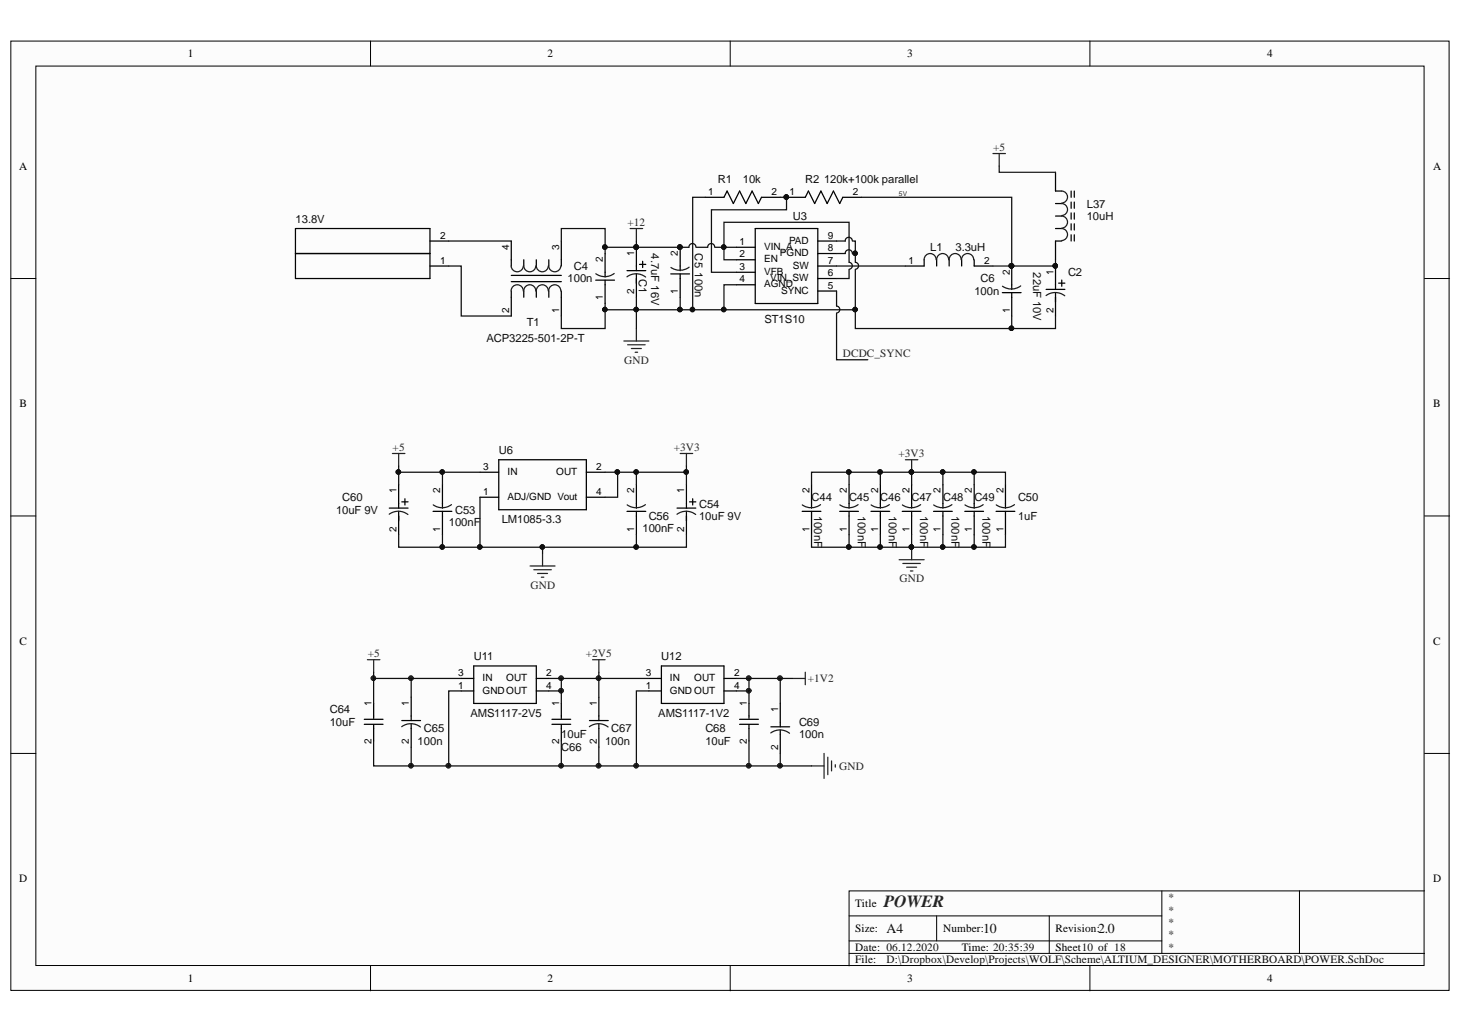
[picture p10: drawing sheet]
<svg xmlns="http://www.w3.org/2000/svg" width="297mm" height="210mm" viewBox="0 0 297 210" stroke-linecap="round" stroke-linejoin="round" font-family="sans-serif">
<defs><g id="words">
<text font-size="3.5" fill="#262626" x="179.6" y="184.4">POWER</text>
<g font-size="2.8" fill="#0e0e0e">
<text x="180.1" y="189.6">A4</text>
<text x="199.7" y="189.6">10</text>
<text x="223.1" y="189.6">2.0</text>
</g>
<g font-size="2.3">
<text x="38.2" y="11.7">1</text>
<text x="111.2" y="11.7">2</text>
<text x="184.3" y="11.7">3</text>
<text x="257.4" y="11.7">4</text>
<text x="3.9" y="34.5">A</text>
<text x="291.2" y="34.5">A</text>
<text x="4" y="82.8">B</text>
<text x="291.2" y="82.8">B</text>
<text x="4" y="131">C</text>
<text x="291.2" y="131">C</text>
<text x="3.9" y="179.3">D</text>
<text x="291.2" y="179.3">D</text>
<text x="173.8" y="184.4">Title</text>
<text x="173.8" y="189.4">Size:</text>
<text x="191.6" y="189.4">Number:</text>
<text x="214.5" y="189.4">Revision:</text>
<text x="173.8" y="193.2">Date: 06.12.2020</text>
<text x="173.8" y="195.8">File:</text>
<text x="195.4" y="193.2">Time: 20:35:39</text>
<text x="214.5" y="193.2">Sheet10 of 18</text>
<text x="38.2" y="199.6">1</text>
<text x="111.2" y="199.6">2</text>
<text x="184.3" y="199.6">3</text>
<text x="257.4" y="199.6">4</text>
</g>
<g font-size="2.3" fill="#262626">
<text x="201.8" y="30.7">+5</text>
<text x="127.5" y="46">+12</text>
<text x="126.8" y="73.9">GND</text>
<text x="171.2" y="72.6">DCDC_SYNC</text>
<text x="79.8" y="91.6">+5</text>
<text x="136.9" y="91.6">+3V3</text>
<text x="182.6" y="92.9">+3V3</text>
<text x="107.8" y="119.6">GND</text>
<text x="182.7" y="118.3">GND</text>
<text x="74.7" y="133.6">+5</text>
<text x="119" y="133.6">+2V5</text>
<text x="164.1" y="138.6">+1V2</text>
<text x="170.5" y="156.4">GND</text>
</g>
<g font-size="2.3" fill="#0e0e0e">
<text x="145.8" y="37.1">R1</text>
<text x="150.9" y="37.1">10k</text>
<text x="163.6" y="37.1">R2</text>
<text x="167.4" y="37.1">120k+100k parallel</text>
<text x="60.1" y="45.3">13.8V</text>
<text x="161.1" y="44.7">U3</text>
<text x="220.8" y="44.7">10uH</text>
<text x="220.8" y="42.2">L37</text>
<text x="132.3" y="51.5" transform="rotate(90 132.3 51.5)">4.7uF 16V</text>
<text x="141.2" y="51.5" transform="rotate(90 141.2 51.5)">C5</text>
<text x="189" y="51.1">L1</text>
<text x="194.2" y="51.1">3.3uH</text>
<text x="115.3" y="57.4">100n</text>
<text x="116.6" y="54.9">C4</text>
<text x="129.8" y="56.6" transform="rotate(90 129.8 56.6)">C1</text>
<text x="141.2" y="55.4" transform="rotate(90 141.2 55.4)">100n</text>
<text x="198" y="59.9">100n</text>
<text x="199.2" y="57.4">C6</text>
<text x="209.9" y="55.4" transform="rotate(90 209.9 55.4)">22uF 10V</text>
<text x="217" y="56.1">C2</text>
<text x="155.3" y="65.7">ST1S10</text>
<text x="98.8" y="69.5">ACP3225-501-2P-T</text>
<text x="107" y="66.3">T1</text>
<text x="101.3" y="92.3">U6</text>
<text x="69.5" y="101.9">C60</text>
<text x="164.9" y="101.9">C44</text>
<text x="172.5" y="101.9">C45</text>
<text x="178.8" y="101.9">C46</text>
<text x="185.2" y="101.9">C47</text>
<text x="191.6" y="101.9">C48</text>
<text x="198" y="101.9">C49</text>
<text x="206.8" y="101.9">C50</text>
<text x="68.3" y="104.4">10uF 9V</text>
<text x="91.2" y="106.9">100nF</text>
<text x="92.5" y="104.4">C53</text>
<text x="101.9" y="106.3">LM1085-3.3</text>
<text x="131.8" y="105.7">C56</text>
<text x="142" y="105.7">10uF 9V</text>
<text x="142" y="103.1">C54</text>
<text x="165.4" y="104.8" transform="rotate(90 165.4 104.8)">100nF</text>
<text x="174.3" y="104.8" transform="rotate(90 174.3 104.8)">100nF</text>
<text x="180.6" y="104.8" transform="rotate(90 180.6 104.8)">100nF</text>
<text x="187" y="104.8" transform="rotate(90 187 104.8)">100nF</text>
<text x="193.3" y="104.8" transform="rotate(90 193.3 104.8)">100nF</text>
<text x="199.7" y="104.8" transform="rotate(90 199.7 104.8)">100nF</text>
<text x="206.8" y="105.7">1uF</text>
<text x="130.5" y="108.2">100nF</text>
<text x="96.3" y="134.1">U11</text>
<text x="134.3" y="134.1">U12</text>
<text x="67" y="147.5">10uF</text>
<text x="67" y="145">C64</text>
<text x="86.1" y="148.8">C65</text>
<text x="95.6" y="145.6">AMS1117-2V5</text>
<text x="124.2" y="148.8">C67</text>
<text x="133.7" y="145.6">AMS1117-1V2</text>
<text x="143.3" y="148.8">C68</text>
<text x="162.3" y="147.5">C69</text>
<text x="84.9" y="151.3">100n</text>
<text x="114" y="150">10uF</text>
<text x="114" y="152.6">C66</text>
<text x="122.9" y="151.3">100n</text>
<text x="143.3" y="151.3">10uF</text>
<text x="162.3" y="150">100n</text>
<text x="237.3" y="183.1">*</text>
<text x="237.3" y="185.6">*</text>
<text x="237.3" y="188.2">*</text>
<text x="237.3" y="190.7">*</text>
<text x="180.1" y="195.8">D:\Dropbox\Develop\Projects\WOLF\Scheme\ALTIUM_DESIGNER\MOTHERBOARD\POWER.SchDoc</text>
<text x="237.3" y="193.2">*</text>
</g>
<g font-size="2">
<text x="143.9" y="39.6">1</text>
<text x="156.8" y="39.6">2</text>
<text x="160.4" y="39.6">1</text>
<text x="173.3" y="39.6">2</text>
<text x="89.4" y="53.6">1</text>
<text x="89.4" y="48.5">2</text>
<text x="103.5" y="50.7" transform="rotate(-90 103.5 50.7)">4</text>
<text x="113.6" y="50.7" transform="rotate(-90 113.6 50.7)">3</text>
<text x="122.5" y="53.3" transform="rotate(-90 122.5 53.3)">2</text>
<text x="128.8" y="52.1" transform="rotate(-90 128.8 52.1)">1</text>
<text x="137.7" y="52.1" transform="rotate(-90 137.7 52.1)">2</text>
<text x="150.2" y="52.3">2</text>
<text x="150.2" y="49.8">1</text>
<text x="155.2" y="53.3">EN</text>
<text x="155.2" y="50.8">VIN_A</text>
<text x="158.5" y="52.1">PGND</text>
<text x="160.3" y="49.5">PAD</text>
<text x="168.2" y="48.5">9</text>
<text x="168.2" y="51.1">8</text>
<text x="168.2" y="53.6">7</text>
<text x="184.6" y="53.6">1</text>
<text x="200" y="53.6">2</text>
<text x="128.8" y="59.8" transform="rotate(-90 128.8 59.8)">2</text>
<text x="137.7" y="59.8" transform="rotate(-90 137.7 59.8)">1</text>
<text x="150.2" y="57.4">4</text>
<text x="150.2" y="54.9">3</text>
<text x="155.2" y="58.4">AGND</text>
<text x="155.2" y="55.9">VFB</text>
<text x="156.5" y="57.1">VIN_SW</text>
<text x="158.7" y="59.8">SYNC</text>
<text x="161.1" y="54.6">SW</text>
<text x="168.2" y="56.1">6</text>
<text x="168.2" y="58.7">5</text>
<text x="205.2" y="55.9" transform="rotate(-90 205.2 55.9)">2</text>
<text x="214" y="55.9" transform="rotate(-90 214 55.9)">1</text>
<text x="103.5" y="63.6" transform="rotate(-90 103.5 63.6)">2</text>
<text x="113.6" y="63.6" transform="rotate(-90 113.6 63.6)">1</text>
<text x="122.5" y="61" transform="rotate(-90 122.5 61)">1</text>
<text x="205.2" y="63.6" transform="rotate(-90 205.2 63.6)">1</text>
<text x="214" y="63.6" transform="rotate(-90 214 63.6)">2</text>
<text x="98.1" y="95.5">3</text>
<text x="121.1" y="95.5">2</text>
<text x="80.5" y="100.2" transform="rotate(-90 80.5 100.2)">1</text>
<text x="89.4" y="100.2" transform="rotate(-90 89.4 100.2)">2</text>
<text x="98.1" y="100.6">1</text>
<text x="103.1" y="96.5">IN</text>
<text x="103.1" y="101.6">ADJ/GND Vout</text>
<text x="113" y="96.5">OUT</text>
<text x="121.1" y="100.6">4</text>
<text x="128.8" y="100.2" transform="rotate(-90 128.8 100.2)">2</text>
<text x="139" y="100.2" transform="rotate(-90 139 100.2)">1</text>
<text x="164.5" y="100.2" transform="rotate(-90 164.5 100.2)">2</text>
<text x="172.1" y="100.2" transform="rotate(-90 172.1 100.2)">2</text>
<text x="178.4" y="100.2" transform="rotate(-90 178.4 100.2)">2</text>
<text x="184.8" y="100.2" transform="rotate(-90 184.8 100.2)">2</text>
<text x="191.1" y="100.2" transform="rotate(-90 191.1 100.2)">2</text>
<text x="197.5" y="100.2" transform="rotate(-90 197.5 100.2)">2</text>
<text x="203.9" y="100.2" transform="rotate(-90 203.9 100.2)">2</text>
<text x="80.5" y="108" transform="rotate(-90 80.5 108)">2</text>
<text x="89.4" y="108" transform="rotate(-90 89.4 108)">1</text>
<text x="128.8" y="108" transform="rotate(-90 128.8 108)">1</text>
<text x="139" y="108" transform="rotate(-90 139 108)">2</text>
<text x="164.5" y="108" transform="rotate(-90 164.5 108)">1</text>
<text x="172.1" y="108" transform="rotate(-90 172.1 108)">1</text>
<text x="178.4" y="108" transform="rotate(-90 178.4 108)">1</text>
<text x="184.8" y="108" transform="rotate(-90 184.8 108)">1</text>
<text x="191.1" y="108" transform="rotate(-90 191.1 108)">1</text>
<text x="197.5" y="108" transform="rotate(-90 197.5 108)">1</text>
<text x="203.9" y="108" transform="rotate(-90 203.9 108)">1</text>
<text x="93.1" y="137.4">3</text>
<text x="111" y="137.4">2</text>
<text x="131.2" y="137.4">3</text>
<text x="149.1" y="137.4">2</text>
<text x="75.5" y="143.4" transform="rotate(-90 75.5 143.4)">1</text>
<text x="83.1" y="143.4" transform="rotate(-90 83.1 143.4)">1</text>
<text x="93.1" y="140">1</text>
<text x="98" y="138.5">IN</text>
<text x="98" y="141">GNDOUT</text>
<text x="102.9" y="138.5">OUT</text>
<text x="111" y="140">4</text>
<text x="113.6" y="143.4" transform="rotate(-90 113.6 143.4)">1</text>
<text x="121.2" y="143.4" transform="rotate(-90 121.2 143.4)">1</text>
<text x="131.2" y="140">1</text>
<text x="136.1" y="138.5">IN</text>
<text x="136.1" y="141">GND OUT</text>
<text x="141" y="138.5">OUT</text>
<text x="149.1" y="140">4</text>
<text x="151.8" y="143.4" transform="rotate(-90 151.8 143.4)">1</text>
<text x="158.1" y="144.7" transform="rotate(-90 158.1 144.7)">1</text>
<text x="75.5" y="151.2" transform="rotate(-90 75.5 151.2)">2</text>
<text x="83.1" y="151.2" transform="rotate(-90 83.1 151.2)">2</text>
<text x="113.6" y="151.2" transform="rotate(-90 113.6 151.2)">2</text>
<text x="121.2" y="151.2" transform="rotate(-90 121.2 151.2)">2</text>
<text x="151.8" y="151.2" transform="rotate(-90 151.8 151.2)">2</text>
<text x="158.1" y="152.5" transform="rotate(-90 158.1 152.5)">2</text>
</g>
<text font-size="1.4" fill="#262626" x="182.6" y="39.8">5V</text>
</g></defs>
<g fill="#fcfcfc" stroke="#000" stroke-width=".2">
<path d="M2.2 8.3h292.2v192.9h-292.2z"/>
<path d="M7.3 13.4h282v182.8h-282z"/>
</g>
<g fill="none" stroke="#000" stroke-width=".2">
<path d="M75.3 8.3v5.1M148.4 8.3v5.1M221.4 8.3v5.1M2.2 56.6h5.1M289.4 56.6h5.1M2.2 104.8h5.1M289.4 104.8h5.1M2.2 153.1h5.1M289.4 153.1h5.1M75.3 196.3v5M148.4 196.3v5M172.5 186.1h63.6"/>
<path d="M172.5 193.7h116.9M172.5 191.2h63.6M190.3 186.1v5.1M213.2 186.1v7.6M221.4 196.3v5M236.1 181v12.7M264 181h-91.5v15.3M289.4 181h-25.4v12.7"/>
</g>
<g fill="#0e0e0e" stroke="#0e0e0e" stroke-width=".2">
<circle cx="75.9" cy="137.8" r=".46"/>
<circle cx="83.5" cy="155.6" r=".46"/>
<circle cx="83.5" cy="137.8" r=".46"/>
<circle cx="91.1" cy="155.6" r=".46"/>
<circle cx="114" cy="155.6" r=".46"/>
<circle cx="114" cy="140.3" r=".46"/>
<circle cx="114" cy="137.8" r=".46"/>
<circle cx="121.6" cy="155.6" r=".46"/>
<circle cx="121.6" cy="137.8" r=".46"/>
<circle cx="129.2" cy="155.6" r=".46"/>
<circle cx="152.1" cy="155.6" r=".46"/>
<circle cx="152.1" cy="140.3" r=".46"/>
<circle cx="152.1" cy="137.8" r=".46"/>
<circle cx="158.5" cy="155.6" r=".46"/>
<circle cx="158.5" cy="137.8" r=".46"/>
<circle cx="129.2" cy="50.2" r=".46"/>
<circle cx="159.7" cy="40" r=".46"/>
<circle cx="138.1" cy="50.2" r=".47"/>
<circle cx="214.4" cy="54" r=".46"/>
<circle cx="205.5" cy="54" r=".47"/>
<circle cx="185.2" cy="95.9" r=".46"/>
<circle cx="185.2" cy="111.1" r=".46"/>
<circle cx="89.8" cy="111.1" r=".46"/>
<circle cx="89.8" cy="95.9" r=".46"/>
<circle cx="110.2" cy="111.1" r=".46"/>
<circle cx="129.2" cy="111.1" r=".46"/>
<circle cx="129.2" cy="95.9" r=".46"/>
<circle cx="97.5" cy="111.1" r=".46"/>
<circle cx="138.1" cy="62.9" r=".46"/>
<circle cx="80.9" cy="95.9" r=".46"/>
<circle cx="122.9" cy="62.9" r=".46"/>
<circle cx="122.9" cy="50.2" r=".46"/>
<circle cx="125.4" cy="95.9" r=".46"/>
<circle cx="139.4" cy="95.9" r=".46"/>
<circle cx="129.2" cy="62.9" r=".46"/>
<circle cx="147" cy="50.2" r=".46"/>
<circle cx="140.7" cy="62.9" r=".46"/>
<circle cx="147" cy="62.9" r=".46"/>
<circle cx="173.7" cy="51.5" r=".46"/>
<circle cx="173.7" cy="62.9" r=".46"/>
<circle cx="205.5" cy="66.7" r=".46"/>
<circle cx="172.5" cy="111.1" r=".46"/>
<circle cx="178.8" cy="111.1" r=".46"/>
<circle cx="172.5" cy="95.9" r=".46"/>
<circle cx="178.8" cy="95.9" r=".46"/>
<circle cx="191.5" cy="111.1" r=".46"/>
<circle cx="191.5" cy="95.9" r=".46"/>
<circle cx="197.9" cy="111.1" r=".46"/>
<circle cx="197.9" cy="95.9" r=".46"/>
</g>
<g fill="#262626" stroke="#262626" stroke-width=".2">
<circle cx="75.9" cy="137.8" r=".46"/>
<circle cx="83.5" cy="155.6" r=".46"/>
<circle cx="83.5" cy="137.8" r=".46"/>
<circle cx="91.1" cy="155.6" r=".46"/>
<circle cx="114" cy="155.6" r=".46"/>
<circle cx="114" cy="140.3" r=".46"/>
<circle cx="114" cy="137.8" r=".46"/>
<circle cx="121.6" cy="155.6" r=".46"/>
<circle cx="121.6" cy="137.8" r=".46"/>
<circle cx="129.2" cy="155.6" r=".46"/>
<circle cx="152.1" cy="155.6" r=".46"/>
<circle cx="152.1" cy="140.3" r=".46"/>
<circle cx="152.1" cy="137.8" r=".46"/>
<circle cx="158.5" cy="155.6" r=".46"/>
<circle cx="158.5" cy="137.8" r=".46"/>
</g>
<g fill="none" stroke="#000" stroke-width=".25">
<path d="M214.5 35v3.8h1.2M217.6 38.8v1.3M218.3 38.8v1.3M60 46.4h27.4v10.2h-27.4zM60 51.5h27.4M87.4 49h3.8M87.4 54.1h3.8M103.9 49v5.1M103.9 59.1v5.1M103.9 56h10.1M103.9 57.2h10.1M106.4 52.8v1.3"/>
<path d="M106.4 59.1v1.3M109 52.8v1.3M109 59.1v1.3M111.5 52.8v1.3M111.5 59.1v1.3M114 49v5.1M114 59.1v5.1M121 56.9h3.8M122.9 51.5v4.8M122.9 56.9v4.8M127.4 55h3.8M129.3 50.2v4.8"/>
<path d="M129.3 55.6v4.8M129.9 53.7h1.3M130.6 53.1v1.3M136.3 55.7h3.8M138.2 50.2v4.8M138.2 55.7v4.7M143.3 40.1h3.8l.6-1.3 1.3 2.6 1.3-2.6 1.2 2.6 1.3-2.6 1.3 2.6 .6-1.3h3.8M149.6 57.9h3.8M149.6 55.3h3.8M149.6 52.8h3.8M149.6 50.2h3.8M153.4 46.4h12.8v15.3h-12.8z"/>
<path d="M159.8 40.1h3.8l.6-1.3 1.3 2.6 1.3-2.6 1.3 2.6 1.2-2.6 1.3 2.6 .6-1.3h3.9M166.2 49h3.8M166.2 51.5h3.8M166.2 56.6h3.8M166.2 54.1h3.8M166.2 59.1h3.8M187.8 52.8v1.3h-3.9M190.3 52.8v1.3M192.8 52.8v1.3M195.4 52.8v1.3M197.9 52.8v1.3h3.8M203.6 59.5h3.9"/>
<path d="M205.6 54.1v4.7M205.6 59.5v4.7M212.5 58.8h3.9M214.5 41.4h1.2M214.5 43.9h1.2M214.5 46.4h1.2M214.5 54.1v4.7M214.5 59.4v4.8M215.1 57.5h1.3M215.7 49h-1.2v3.8M215.7 56.9v1.3M217.6 41.1v1.2"/>
<path d="M217.6 43.3v1.2M217.6 45.5v1.2M217.6 47.7v1.3M218.3 41.1v1.2M218.3 43.3v1.2M218.3 45.5v1.2M218.3 47.7v1.3M81 98.5v4.7M89.9 98.5v4.8M97.5 96h3.8M101.3 93.4h17.8v10.2h-17.8zM119.1 96h3.8"/>
<path d="M129.3 98.5v4.8M139.5 98.5v4.7M164.9 98.5v4.8M172.5 98.5v4.8M178.9 98.5v4.8M185.2 98.5v4.8M191.6 98.5v4.8M197.9 98.5v4.8M204.3 98.5v4.8M79.1 103.2h3.8M81 103.9v4.8M81.6 102h1.3"/>
<path d="M82.3 101.3v1.3M88 103.9h3.8M89.9 103.9v4.8M97.5 101h3.8M119.1 101h3.8M127.4 103.9h3.8M129.3 103.9v4.8M137.6 103.2h3.8M139.5 103.9v4.8M140.1 102h1.3M140.7 101.3v1.3M163 103.9h3.8"/>
<path d="M164.9 103.9v4.8M170.6 103.9h3.8M172.5 103.9v4.8M177 103.9h3.8M178.9 103.9v4.8M183.3 103.9h3.8M185.2 103.9v4.8M189.7 103.9h3.8M191.6 103.9v4.8M196 103.9h3.8M197.9 103.9v4.8M202.4 103.9h3.8"/>
<path d="M204.3 103.9v4.8M93.7 137.9h2.6M96.3 135.3h12.7v7.6h-12.7zM109 137.9h2.5M131.8 137.9h2.6M134.4 135.3h12.7v7.6h-12.7zM147.1 137.9h2.5M74 146.2h3.8M74 147.2h3.8M75.9 142.9v3.1M75.9 147.3v3.3M81.6 146.4h3.8"/>
<path d="M83.5 141.7v4.7M83.5 147.1v4.7M93.7 140.4h2.6M109 140.4h2.5M112.1 146.2h3.9M112.1 147.2h3.9M114 142.9v3.1M114 147.3v3.3M119.8 146.4h3.8M121.7 141.7v4.7M121.7 147.1v4.7M131.8 140.4h2.6"/>
<path d="M147.1 140.4h2.5M150.3 146.2h3.8M150.3 147.2h3.8M152.2 142.9v3.1M152.2 147.3v3.3M156.6 147.7h3.8M158.5 142.9v4.8M158.5 148.3v4.8"/>
</g>
<g fill="none" stroke="#1c1c1c" stroke-width=".25">
<path d="M203 33.7v1.3h11.5M215.7 38.8a1.22 1.22 0 0 1 1.2 1.2 1.22 1.22 0 0 1-1.2 1.3M106.3 59.1a1.23 1.23 0 0 0-1.2-1.2 1.23 1.23 0 0 0-1.2 1.2M106.3 54.1a1.23 1.23 0 0 1-1.2 1.1 1.23 1.23 0 0 1-1.2-1.1M108.9 59.1a1.22 1.22 0 0 0-1.3-1.2 1.22 1.22 0 0 0-1.2 1.2M108.9 54.1a1.22 1.22 0 0 1-1.3 1.1 1.22 1.22 0 0 1-1.2-1.1M111.4 59.1a1.22 1.22 0 0 0-1.2-1.2 1.22 1.22 0 0 0-1.2 1.2M111.4 54.1a1.22 1.22 0 0 1-1.2 1.1 1.22 1.22 0 0 1-1.2-1.1M113.9 59.1a1.23 1.23 0 0 0-1.2-1.2 1.23 1.23 0 0 0-1.2 1.2M113.9 54.1a1.23 1.23 0 0 1-1.2 1.1 1.23 1.23 0 0 1-1.2-1.1M124.8 55.6a3.1 3.1 0 0 1-3.7 0M127.4 56.2a3.1 3.1 0 0 1 3.8 .1"/>
<path d="M140 54.3a3.2 3.2 0 0 1-3.7 0M190.2 52.8a1.22 1.22 0 0 0-1.2-1.3 1.22 1.22 0 0 0-1.2 1.3M192.7 52.8a1.22 1.22 0 0 0-1.2-1.3 1.22 1.22 0 0 0-1.2 1.3M195.3 52.8a1.22 1.22 0 0 0-1.2-1.3 1.22 1.22 0 0 0-1.3 1.3M197.8 52.8a1.23 1.23 0 0 0-1.2-1.3 1.23 1.23 0 0 0-1.2 1.3M201.7 54.1h3.9M207.4 58.1a3.2 3.2 0 0 1-3.7 .1M215.7 41.4a1.22 1.22 0 0 1 1.2 1.2 1.22 1.22 0 0 1-1.2 1.2M215.7 43.9a1.23 1.23 0 0 1 1.2 1.2 1.23 1.23 0 0 1-1.2 1.3M215.7 46.4a1.22 1.22 0 0 1 1.2 1.3 1.22 1.22 0 0 1-1.2 1.2M212.5 60.1a3.1 3.1 0 0 1 3.8 0M79.1 104.5a3.2 3.2 0 0 1 3.8 .1"/>
<path d="M91.7 102.5a3.1 3.1 0 0 1-3.7 .1M131.1 102.5a3.1 3.1 0 0 1-3.7 .1M137.5 104.5a3.1 3.1 0 0 1 3.8 0M166.7 102.5a3.2 3.2 0 0 1-3.7 .1M174.3 102.5a3.1 3.1 0 0 1-3.7 .1M180.7 102.5a3.2 3.2 0 0 1-3.7 .1M187 102.5a3.2 3.2 0 0 1-3.7 .1M193.4 102.5a3.2 3.2 0 0 1-3.7 .1M199.8 102.5a3.1 3.1 0 0 1-3.7 .1M206.1 102.5a3.1 3.1 0 0 1-3.7 .1M81.6 147.7a3.1 3.1 0 0 1 3.8 0M119.7 147.7a3.1 3.1 0 0 1 3.8 0"/>
<path d="M156.6 148.9a3.2 3.2 0 0 1 3.8 .1"/>
</g>
<g fill="none" stroke="#262626" stroke-width=".25">
<path d="M201.7 31.2h2.6M203 31.2v2.5M128 46.4h2.6M129.3 46.4v2.6M126.8 69.3h5M127.5 70.1h3.6M128.3 70.8h2M129 71.6h.5M129.3 66.8v2.5M79.7 92.1h2.6M81 92.1v2.6M138.2 92.1h2.5"/>
<path d="M139.5 92.1v2.6M183.9 93.4h2.6M185.2 93.4v2.6M107.7 115h5.1M108.5 115.8h3.5M109.2 116.5h2M110 117.3h.5M110.2 112.5v2.5M182.7 113.7h5.1M183.4 114.5h3.6M184.2 115.3h2M185 116h.5"/>
<path d="M185.2 111.2v2.5M74.6 134.1h2.6M75.9 134.1v2.5M120.4 134.1h2.5M121.7 134.1v2.5M161.1 137.9h2.5M163.6 136.6v2.5M164.9 155.6h2.5M167.4 153.1v5.1M168.2 153.9v3.5M168.9 154.6v2.1M169.7 155.4v.5"/>
</g>
<g fill="none" stroke="#0e0e0e" stroke-width=".25">
<path d="M91.2 54.1h2.5v10.1h10.2M91.2 49h12.7M114 49v-2.6h8.9v5.1M129.3 49v1.2M141.4 50.2a.71 .71 0 0 0-.7-.7 .71 .71 0 0 0-.7 .7h-17.1M143.3 40.1h-2.6v22.8M145.2 50.2a.71 .71 0 0 0-.7-.7 .71 .71 0 0 0-.7 .7h-2.3M145.3 50.2h4.3M149.6 52.8h-2.5v-7.6h25.4v8.1a.71 .71 0 0 1 .7 .7 .71 .71 0 0 1-.7 .7M149.6 57.9h-2.5v5M158.5 40.1h1.3v2.5h-15.3v12.7h5.1M170 59.1v3.1a.71 .71 0 0 1 .6 .7 .71 .71 0 0 1-.6 .7"/>
<path d="M170 54.1h13.9M172.5 54.8v1.8h-2.5M173.2 51.5a.72 .72 0 0 0-.8-.7 .72 .72 0 0 0-.7 .7h-1.7M173.2 49a.72 .72 0 0 0-.8-.8 .72 .72 0 0 0-.7 .8h-1.7M173.3 49h.5v2.5h-.5M173.8 54.8v8.1h-50.9M173.8 51.5v1.8a.71 .71 0 0 1 .6 .7 .71 .71 0 0 1-.6 .7M175.1 40.1h30.5v14h8.9v-1.3M122.9 61.7v5.1h-8.9v-2.6M129.3 60.4v6.4M138.2 60.4v2.5M170 63.7v9.4h6.3"/>
<path d="M173.8 62.9v3.9h40.7v-2.6M205.6 64.2v2.6M81 94.7v3.8M81 96h16.5M89.9 96v2.5M122.9 96h16.6M125.5 96v5h-2.6M129.3 96v2.5M139.5 94.7v3.8M164.9 98.5v-2.5h14v2.5M172.5 96v2.5M178.9 96h25.4v2.5"/>
<path d="M185.2 96v2.5M191.6 96v2.5M197.9 96v2.5M81 108.7v2.5h58.5v-2.5M89.9 108.7v2.5M97.5 101v10.2M110.2 111.2v1.3M129.3 108.7v2.5M164.9 108.7v2.5h14v-2.5M172.5 108.7v2.5M185.2 108.7v2.5M191.6 108.7v2.5"/>
<path d="M197.9 108.7v2.5M204.3 108.7v2.5h-25.4M75.9 136.6v6.3M75.9 137.9h17.8M83.5 137.9v3.8M111.5 137.9h20.3M114 137.9v5M121.7 136.6v5.1M149.6 137.9h11.5M152.2 137.9v5M158.5 137.9v5M83.5 151.8v3.8"/>
<path d="M93.7 140.4h-2.5v15.2h-15.3v-5M111.5 140.4h2.5M114 150.6v5M121.7 151.8v3.8h-30.5M131.8 140.4h-2.5v15.2M149.6 140.4h2.6M152.2 150.6v5h-30.5M152.2 155.6h12.7M158.5 153.1v2.5"/>
</g>
<use href="#words"/>
</svg>
